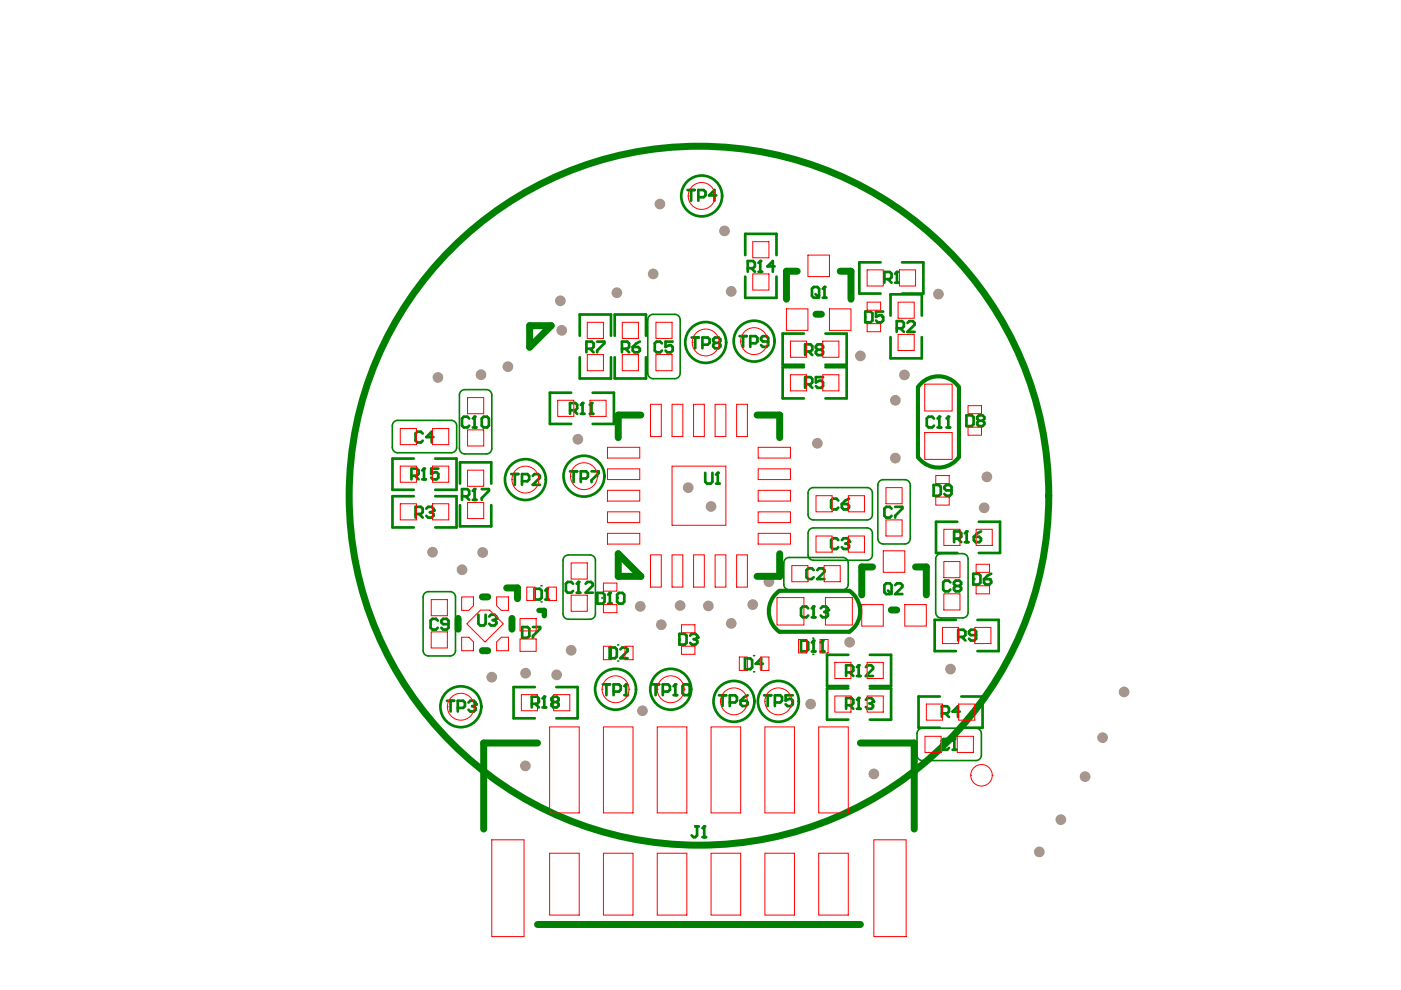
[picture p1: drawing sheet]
<svg xmlns="http://www.w3.org/2000/svg" width="297mm" height="210mm" viewBox="0 0 297 210" stroke-linecap="round" stroke-linejoin="round" font-family="sans-serif">
<g fill="#a6968d">
<circle cx="238.3" cy="146.7" r="1.14"/>
<circle cx="233.8" cy="156.4" r="1.14"/>
<circle cx="230.1" cy="164.7" r="1.14"/>
<circle cx="224.9" cy="173.8" r="1.14"/>
<circle cx="220.4" cy="180.6" r="1.14"/>
<circle cx="111.4" cy="162.4" r="1.14"/>
<circle cx="173.3" cy="94" r="1.14"/>
<circle cx="155" cy="132.2" r="1.14"/>
<circle cx="180.1" cy="136.2" r="1.14"/>
<circle cx="150.2" cy="128.5" r="1.14"/>
<circle cx="159.6" cy="128.2" r="1.14"/>
<circle cx="144.2" cy="128.4" r="1.14"/>
<circle cx="163" cy="123.3" r="1.14"/>
<circle cx="150.8" cy="107.4" r="1.14"/>
<circle cx="145.9" cy="103.4" r="1.14"/>
<circle cx="111.4" cy="142.7" r="1.14"/>
<circle cx="121.1" cy="137.9" r="1.14"/>
<circle cx="118" cy="143.1" r="1.14"/>
<circle cx="140.2" cy="132.5" r="1.14"/>
<circle cx="135.7" cy="128.6" r="1.14"/>
<circle cx="122.5" cy="93.1" r="1.14"/>
<circle cx="119.1" cy="70" r="1.14"/>
<circle cx="138.5" cy="58.1" r="1.14"/>
<circle cx="130.8" cy="62.1" r="1.14"/>
<circle cx="91.7" cy="117.1" r="1.14"/>
<circle cx="98" cy="120.8" r="1.14"/>
<circle cx="92.9" cy="80" r="1.14"/>
<circle cx="102.3" cy="117.1" r="1.14"/>
<circle cx="208.7" cy="107.7" r="1.14"/>
<circle cx="209.2" cy="101.1" r="1.14"/>
<circle cx="182.4" cy="75.5" r="1.14"/>
<circle cx="155" cy="61.8" r="1.14"/>
<circle cx="139.9" cy="43.3" r="1.14"/>
<circle cx="136.2" cy="150.7" r="1.14"/>
<circle cx="107.7" cy="77.7" r="1.14"/>
<circle cx="199" cy="62.4" r="1.14"/>
<circle cx="185.3" cy="164.1" r="1.14"/>
<circle cx="102" cy="79.5" r="1.14"/>
<circle cx="153.6" cy="49" r="1.14"/>
<circle cx="171.9" cy="149.3" r="1.14"/>
<circle cx="118.8" cy="63.8" r="1.14"/>
<circle cx="104.3" cy="143.6" r="1.14"/>
<circle cx="201.5" cy="141.9" r="1.14"/>
<circle cx="191.8" cy="79.5" r="1.14"/>
<circle cx="189.8" cy="97.1" r="1.14"/>
<circle cx="189.8" cy="84.9" r="1.14"/>
</g>
<g fill="none" stroke="#008000" stroke-width="1.5">
<path d="M169 57.5h-2.3v5.9M178.1 57.5h2.3v5.9M112.3 69.1h4.6l-4.6 4.5zM173 66.6h1.1M135.9 88h-4.8v4.8M160.5 88h4.8v4.8M131.1 117.4l4.8 4.8h-4.8zM165.3 117.4v4.8h-4.8M97.1 131.1v2.3M102.3 138h1.1M102.3 126.6h1.1M107.4 124.7h2.3v2.2"/>
<path d="M108.5 131.1v2.3M185 120.2h-2.3v5.9M189 129.3h1.1M194.1 120.2h2.3v5.9M114 157.5h-11.4v18.3M182.4 157.5h11.4v18.3M114 196h68.4"/>
</g>
<g fill="none" stroke="#008000" stroke-width=".34">
<path d="M137.3 67.8v11.3M138.5 66.6h4.6M144.2 67.8v11.3M183.6 67.1v.2M187 67.1v.2M83.2 90.3v4.6M84.3 89.1h11.4M84.3 96h11.4M96.8 90.3v4.6M97.4 83.8v11.3M98.5 82.6h4.6M98.5 96.2h4.6"/>
<path d="M104.3 83.8v11.3M138.5 80.3h4.6M205 89v.3M208.4 89v.3M119.4 118.8v11.4M120.5 117.7h4.6M126.2 118.8v11.4M166.2 119.3v4.6M167.3 118.2h11.4M171.3 104.5v4.6M171.3 113.1v4.6M172.5 111.9h11.3"/>
<path d="M172.5 118.8h11.3M172.5 103.4h11.3M172.5 110.2h11.3M179.8 119.3v4.6M185 104.5v4.6M185 113.1v4.6M186.1 102.8v11.4M187.3 115.3h4.5M187.3 101.7h4.5M193 102.8v11.4M198.1 103.8v.3M198.4 118.5v11.4"/>
<path d="M199.5 117.4h4.6M201.5 103.8v.3M205.3 118.5v11.4M89.7 126.6v11.3M90.8 139.1h4.6M90.8 125.4h4.6M96.6 126.6v11.3M114.7 124.2h.2M114.7 127.6h.2M120.5 131.3h4.6M127.7 126.6v.3M131 136.7h.2"/>
<path d="M131.1 126.6v.3M144.2 135.5v.2M147.6 135.5v.2M159.8 139h.2M167.3 125.1h11.4M172.3 135.3h.3M172.3 138.7h.3M199.5 131h4.6M206.7 122.7v.2M210.1 122.7v.2M131 140.2h.2M159.8 142.4h.2"/>
<path d="M194.4 155.5v4.6M195.6 154.4h11.3M208.1 155.5v4.6M195.6 161.3h11.3"/>
</g>
<path d="M194.6 82.1v14.8M203.3 82.1v14.8M165.2 125.3h14.9M165.2 134h14.9" fill="none" stroke="#008000" stroke-width=".87"/>
<g fill="none" stroke="#008000" stroke-width=".57">
<path d="M158 54.1v-4.5h6.6v4.5M158 58.6v4.6h6.6v-4.6M186.7 55.6h-4.5v6.6h4.5M191.3 55.6h4.5v6.6h-4.5M122.9 75.7v4.5h6.6v-4.5M122.9 71.2v-4.5h6.6v4.5M130.3 71.2v-4.5h6.7v4.5M130.3 75.7v4.5h6.7v-4.5M170.4 77.9h-4.5v6.6h4.5M170.4 70.7h-4.5v6.6h4.5M175 77.9h4.5v6.6h-4.5M175 70.7h4.5v6.6h-4.5"/>
<path d="M188.8 66.9v-4.5h6.6v4.5M188.8 71.5v4.5h6.6v-4.5M87.7 97.2h-4.5v6.7h4.5M92.3 97.2h4.5v6.7h-4.5M121.1 83.3h-4.5v6.6h4.5M125.7 83.3h4.5v6.6h-4.5M87.7 105.2h-4.5v6.6h4.5M92.3 105.2h4.5v6.6h-4.5M97.5 102.5v-4.5h6.7v4.5M97.5 107.1v4.5h6.7v-4.5M203 110.6h-4.5v6.6h4.5M207.5 110.6h4.5v6.6h-4.5"/>
<path d="M169.8 135.8h1.2l.4 .4v1.5l-.4 .4h-1.2zM172.1 138.1h.8M172.5 135.8v2.3M179.9 138.8h-4.6v6.7h4.6M184.4 138.8h4.5v6.7h-4.5M202.7 131.4h-4.5v6.6h4.5M207.2 131.4h4.5v6.6h-4.5M113.4 145.7h-4.5v6.6h4.5M118 145.7h4.5v6.6h-4.5M179.9 146h-4.6v6.6h4.6M184.4 146h4.5v6.6h-4.5M199.3 147.7h-4.6v6.6h4.6"/>
<path d="M203.8 147.7h4.5v6.6h-4.5"/>
</g>
<path d="M114.3 129.4h1.1v1.2" fill="none" stroke="#008000" stroke-width="1.1"/>
<circle cx="172.5" cy="135.8" r=".29" fill="#008000"/>
<path d="M172.5 135.8l-.4 .4M174 138.1h.8M174.4 135.8v2.3" fill="none" stroke="#008000" stroke-width=".57"/>
<circle cx="174.4" cy="135.8" r=".29" fill="#008000"/>
<path d="M101.4 130.3v1.9l.4 .4h.8l.4-.4v-1.9M103.7 130.7l.4-.4h.8l.3 .4v.4M174.4 135.8l-.4 .4" fill="none" stroke="#008000" stroke-width=".57"/>
<circle cx="105.2" cy="131.1" r=".29" fill="#008000"/>
<path d="M149.5 100.3v1.9l.4 .3h.8l.3-.3v-1.9M151.8 102.5h.8M152.2 100.3v2.2M104.5 131.5h.4M104.9 131.5l.3 .4v.3l-.3 .4h-.8l-.4-.4M105.2 131.1l-.3 .4" fill="none" stroke="#008000" stroke-width=".57"/>
<circle cx="152.2" cy="100.3" r=".29" fill="#008000"/>
<path d="M152.2 100.3l-.4 .3M138.2 145.1h1.6M139 145.1v2.3M140.5 146.6h1.2l.3-.4v-.7l-.3-.4h-1.2v2.3M142.8 147.4h.8M143.2 145.1v2.3" fill="none" stroke="#008000" stroke-width=".57"/>
<circle cx="143.2" cy="145.1" r=".29" fill="#008000"/>
<g fill="none" stroke="#008000" stroke-width=".57">
<path d="M145.8 40.3h1.5M146.5 40.3v2.3M148.1 41.8h1.1l.4-.4v-.7l-.4-.4h-1.1v2.3M151.9 41.4h-1.6l1.2-1.1v2.3M146.6 71.6h1.6M147.4 71.6v2.2M148.9 73.1h1.2l.3-.4v-.8l-.3-.3h-1.2v2.2M151.6 72.7l-.4-.4v-.4l.4-.3h.7l.4 .3v.4l-.4 .4M151.6 72.7l-.4 .4v.4l.4 .3h.7l.4-.3v-.4l-.4-.4M151.6 72.7h.7M156.8 71.3h1.5M157.5 71.3v2.2"/>
<path d="M159.1 72.8h1.1l.4-.4v-.8l-.4-.3h-1.1v2.2M162.9 72.4h-1.2l-.3-.4v-.4l.3-.3h.8l.4 .3v1.6l-.4 .3h-.8l-.3-.3M120.9 99.9h1.5M121.6 99.9v2.3M125.4 99.9h1.5v.4l-1.5 1.5v.4M123.1 101.5h1.2l.4-.4v-.8l-.4-.4h-1.2v2.3M94.8 148.6h1.5M95.5 148.6v2.3M97.1 150.1h1.1l.4-.4v-.7l-.4-.4h-1.1v2.3M99.3 149l.4-.4h.8l.4 .4v.3M143.2 145.1l-.4 .4M144.7 145.5l.4-.4h.7l.4 .4v1.5l-.4 .4h-.7l-.4-.4z"/>
<path d="M152.4 147.4h1.6M153.2 147.4v2.3M154.7 148.9h1.2l.3-.3v-.8l-.3-.4h-1.2v2.3M157 148.6h1.1l.4 .3v.4l-.4 .4h-.7l-.4-.4zM158.5 147.4l-.7 .4-.8 .8M162 147.4h1.5M162.8 147.4v2.3M164.3 148.9h1.1l.4-.3v-.8l-.4-.4h-1.1v2.3M168.1 147.4h-1.5v1.2l.7-.4h.4l.4 .4v.7l-.4 .4h-.8l-.3-.4"/>
</g>
<circle cx="100.9" cy="149.3" r=".29" fill="#008000"/>
<path d="M108.4 100.5h1.5M109.1 100.5v2.3M110.7 102h1.1l.4-.3v-.8l-.4-.4h-1.1v2.3M113 100.9l.3-.4h.8l.4 .4v.4l-1.5 1.5h1.5M100.1 149.7h.4M100.5 149.7l.4 .4v.4l-.4 .4h-.8l-.4-.4M100.9 149.3l-.4 .4M127.8 145.1h1.5M128.6 145.1v2.3M130.1 146.6h1.1l.4-.4v-.7l-.4-.4h-1.1v2.3M132.4 147.4h.7M132.8 145.1v2.3" fill="none" stroke="#008000" stroke-width=".57"/>
<circle cx="132.8" cy="145.1" r=".29" fill="#008000"/>
<path d="M112.7 149.2h1.2l.4-.4v-.7l-.4-.4h-1.2v2.3M113.5 149.2l.8 .8M115 150h.8M115.4 147.7v2.3M132.8 145.1l-.4 .4" fill="none" stroke="#008000" stroke-width=".57"/>
<circle cx="115.4" cy="147.7" r=".29" fill="#008000"/>
<path d="M98 105.2h1.1l.4-.4v-.7l-.4-.4h-1.1v2.3M98.7 105.2l.8 .8M100.2 106h.8M100.6 103.7v2.3M115.4 147.7l-.4 .4M117.3 148.8l-.4-.3v-.4l.4-.4h.8l.3 .4v.4l-.3 .3M117.3 148.8l-.4 .4v.4l.4 .4h.8l.3-.4v-.4l-.3-.4M117.3 148.8h.8" fill="none" stroke="#008000" stroke-width=".57"/>
<circle cx="100.6" cy="103.7" r=".29" fill="#008000"/>
<path d="M100.6 103.7l-.4 .4M102.1 103.7h1.6v.4l-1.6 1.5v.4M202.3 114.2h1.1l.4-.4v-.7l-.4-.4h-1.1v2.3M203 114.2l.8 .8M204.6 115h.7M205 112.7v2.3" fill="none" stroke="#008000" stroke-width=".57"/>
<circle cx="205" cy="112.7" r=".29" fill="#008000"/>
<path d="M89.9 99.4v2.2M87.2 100.9h1.2l.4-.4v-.8l-.4-.3h-1.2v2.2M88 100.9l.8 .7M89.5 101.6h.8M205 112.7l-.4 .4M206.5 113.8h1.1l.4 .4v.4l-.4 .4h-.7l-.4-.4zM208 112.7l-.8 .4-.7 .7" fill="none" stroke="#008000" stroke-width=".57"/>
<circle cx="89.9" cy="99.4" r=".29" fill="#008000"/>
<path d="M158.5 56.9h1.2l.4-.4v-.8l-.4-.4h-1.2v2.3M159.3 56.9l.8 .7M160.8 57.6h.8M161.2 55.3v2.3M89.9 99.4l-.4 .3M92.9 99.4h-1.5v1.1l.8-.4h.4l.3 .4v.8l-.3 .3h-.8l-.4-.3" fill="none" stroke="#008000" stroke-width=".57"/>
<circle cx="161.2" cy="55.3" r=".29" fill="#008000"/>
<path d="M161.2 55.3l-.4 .4M164.2 56.5h-1.5l1.2-1.2v2.3M179.4 149.5h1.1l.4-.4v-.7l-.4-.4h-1.1v2.3M180.2 149.5l.7 .8M181.7 150.3h.7M182.1 148v2.3" fill="none" stroke="#008000" stroke-width=".57"/>
<circle cx="182.1" cy="148" r=".29" fill="#008000"/>
<path d="M182.1 148l-.4 .4M183.6 148.4l.4-.4h.7l.4 .4v.4" fill="none" stroke="#008000" stroke-width=".57"/>
<circle cx="185.1" cy="148.8" r=".29" fill="#008000"/>
<path d="M179.4 142.6h1.1l.4-.4v-.8l-.4-.3h-1.1v2.2M180.2 142.6l.7 .7M181.7 143.3h.7M182.1 141.1v2.2M184.3 149.1h.4M184.7 149.1l.4 .4v.4l-.4 .4h-.7l-.4-.4M185.1 148.8l-.4 .3" fill="none" stroke="#008000" stroke-width=".57"/>
<circle cx="182.1" cy="141.1" r=".29" fill="#008000"/>
<path d="M120.9 87h1.1l.4-.4v-.8l-.4-.3h-1.1v2.2M121.6 87l.8 .7M123.1 87.7h.8M123.5 85.5v2.2M182.1 141.1l-.4 .3M183.6 141.4l.4-.3h.7l.4 .3v.4l-1.5 1.5h1.5" fill="none" stroke="#008000" stroke-width=".57"/>
<circle cx="123.5" cy="85.5" r=".29" fill="#008000"/>
<path d="M123.5 85.5l-.4 .3M125 87.7h.8M125.4 85.5v2.2" fill="none" stroke="#008000" stroke-width=".57"/>
<circle cx="125.4" cy="85.5" r=".29" fill="#008000"/>
<g fill="none" stroke="#008000" stroke-width=".57">
<path d="M124.3 73.9h1.2l.4-.3v-.8l-.4-.4h-1.2v2.3M125.1 73.9l.8 .8M126.6 72.4h1.5v.4l-1.5 1.5v.4M131.9 73.9h1.1l.4-.3v-.8l-.4-.4h-1.1v2.3M132.6 73.9l.8 .8M134.1 73.6h1.2l.4 .3v.4l-.4 .4h-.8l-.4-.4zM135.7 72.4l-.8 .4-.8 .8M170.7 74.5h1.1l.4-.4v-.7l-.4-.4h-1.1v2.3M171.5 74.5l.7 .8M173.4 74.1l-.4-.3v-.4l.4-.4h.7l.4 .4v.4l-.4 .3M173.4 74.1l-.4 .4v.4l.4 .4h.7l.4-.4v-.4l-.4-.4M173.4 74.1h.7"/>
<path d="M174.5 80h-1.5v1.1l.7-.4h.4l.4 .4v.8l-.4 .3h-.7l-.4-.3M125.4 85.5l-.4 .3M170.7 81.5h1.1l.4-.4v-.8l-.4-.3h-1.1v2.2M171.5 81.5l.7 .7M88.1 109h1.1l.4-.4v-.8l-.4-.3h-1.1v2.2M88.9 109l.7 .7M90.4 107.8l.4-.3h.7l.4 .3v.4M203.2 135h1.1l.4-.3v-.8l-.4-.4h-1.1v2.3M203.9 135l.8 .8M207 134.7h-1.2l-.4-.4v-.4l.4-.4h.8l.4 .4v1.5l-.4 .4h-.8l-.4-.4M199.7 151.3h1.1l.4-.4v-.8l-.4-.4h-1.1v2.3M200.4 151.3l.8 .7"/>
<path d="M203.5 150.9h-1.5l1.1-1.2v2.3"/>
</g>
<circle cx="91.9" cy="108.2" r=".29" fill="#008000"/>
<path d="M187.5 59.2h1.2l.3-.4v-.8l-.3-.3h-1.2v2.2M188.3 59.2l.7 .7M189.8 59.9h.8M190.2 57.7v2.2M190.1 69.6h1.2l.3-.4v-.7l-.3-.4h-1.2v2.3M190.9 69.6l.7 .8M192.4 68.5l.4-.4h.7l.4 .4v.3l-1.5 1.6h1.5M91.1 108.6h.4M91.5 108.6l.4 .4v.4l-.4 .3h-.7l-.4-.3M91.9 108.2l-.4 .4" fill="none" stroke="#008000" stroke-width=".57"/>
<circle cx="190.2" cy="57.7" r=".29" fill="#008000"/>
<path d="M190.2 57.7l-.4 .3M172.1 61.2l.4-.4h.8l.4 .4v1.5l-.4 .4h-.8l-.4-.4zM172.9 62.4l.8 .7M174.4 63.1h.8M174.8 60.8v2.3M187.5 124.1l.4-.4h.8l.3 .4v1.5l-.3 .4h-.8l-.4-.4zM188.3 125.2l.7 .8M189.8 124.1l.4-.4h.7l.4 .4v.3l-1.5 1.6h1.5" fill="none" stroke="#008000" stroke-width=".57"/>
<circle cx="174.8" cy="60.8" r=".29" fill="#008000"/>
<path d="M174.8 60.8l-.4 .4M147.4 175.2h.8M147.8 175.2v1.9l-.4 .4h-.4l-.4-.4M148.9 177.5h.8M149.3 175.2v2.3" fill="none" stroke="#008000" stroke-width=".57"/>
<circle cx="149.3" cy="175.2" r=".29" fill="#008000"/>
<path d="M126.6 125.7h1.2l.4 .4v1.5l-.4 .4h-1.2zM128.9 128h.8M129.3 125.7v2.3M149.3 175.2l-.4 .4" fill="none" stroke="#008000" stroke-width=".57"/>
<circle cx="129.3" cy="125.7" r=".29" fill="#008000"/>
<g fill="none" stroke="#008000" stroke-width=".57">
<path d="M183.5 66.1h1.1l.4 .3v1.6l-.4 .3h-1.1zM187.3 66.1h-1.6v1.1l.8-.4h.4l.4 .4v.8l-.4 .3h-.8l-.4-.3M204.9 88.1h1.1l.4 .3v1.6l-.4 .3h-1.1zM207.6 89.2l-.4 .4v.4l.4 .3h.7l.4-.3v-.4l-.4-.4M207.6 89.2l-.4-.4v-.4l.4-.3h.7l.4 .3v.4l-.4 .4M207.6 89.2h.7M197.9 102.8h1.2l.4 .4v1.5l-.4 .4h-1.2zM201.7 104h-1.1l-.4-.4v-.4l.4-.4h.8l.3 .4v1.5l-.3 .4h-.8l-.4-.4M110.7 132.9h1.2l.3 .4v1.5l-.3 .4h-1.2zM113 132.9h1.5v.4l-1.5 1.5v.4M129.3 125.7l-.4 .4M130.8 126.1l.4-.4h.8l.4 .4v1.5l-.4 .4h-.8l-.4-.4z"/>
<path d="M144 134.4h1.2l.4 .4v1.5l-.4 .4h-1.2zM146.3 134.8l.4-.4h.8l.3 .4v.4M157.9 139.6h1.2l.4 .4v1.5l-.4 .4h-1.2zM206.3 121.7h1.2l.4 .3v1.6l-.4 .3h-1.2zM208.6 122.8h1.2l.4 .4v.4l-.4 .3h-.8l-.4-.3zM210.2 121.7l-.8 .3-.8 .8M161.8 140.7h-1.6l1.2-1.1v2.3"/>
</g>
<circle cx="147.8" cy="135.2" r=".29" fill="#008000"/>
<path d="M113.3 124.8h1.2l.3 .4v1.5l-.3 .4h-1.2zM115.6 127.1h.8M116 124.8v2.3M129.3 137.3h1.1l.4 .4v1.5l-.4 .4h-1.1zM131.5 137.7l.4-.4h.8l.4 .4v.3l-1.6 1.6h1.6M147.1 135.5h.4M147.5 135.5l.3 .4v.4l-.3 .4h-.8l-.4-.4M147.8 135.2l-.3 .3" fill="none" stroke="#008000" stroke-width=".57"/>
<circle cx="116" cy="124.8" r=".29" fill="#008000"/>
<path d="M116 124.8l-.4 .4M171.4 129l-.4-.4h-.8l-.4 .4v1.5l.4 .4h.8l.4-.4M172.1 130.9h.8M172.5 128.6v2.3M201.5 123.5l-.4-.4h-.7l-.4 .4v1.5l.4 .4h.7l.4-.4M202.6 124.2l-.3-.3v-.4l.3-.4h.8l.4 .4v.4l-.4 .3M202.6 124.2l-.3 .4v.4l.3 .4h.8l.4-.4v-.4l-.4-.4M202.6 124.2h.8" fill="none" stroke="#008000" stroke-width=".57"/>
<circle cx="172.5" cy="128.6" r=".29" fill="#008000"/>
<path d="M172.5 128.6l-.4 .4M174 129l.4-.4h.8l.3 .4v.4" fill="none" stroke="#008000" stroke-width=".57"/>
<circle cx="175.5" cy="129.4" r=".29" fill="#008000"/>
<path d="M121.5 123.8l-.4-.4h-.7l-.4 .4v1.5l.4 .4h.7l.4-.4M122.3 125.7h.7M122.6 123.4v2.3M174.8 129.7h.4M175.2 129.7l.3 .4v.4l-.3 .4h-.8l-.4-.4M175.5 129.4l-.3 .3" fill="none" stroke="#008000" stroke-width=".57"/>
<circle cx="122.6" cy="123.4" r=".29" fill="#008000"/>
<path d="M198 88.7l-.4-.3h-.7l-.4 .3v1.6l.4 .3h.7l.4-.3M198.8 90.6h.7M199.2 88.4v2.2M122.6 123.4l-.3 .4M124.2 123.8l.3-.4h.8l.4 .4v.3l-1.5 1.6h1.5" fill="none" stroke="#008000" stroke-width=".57"/>
<circle cx="199.2" cy="88.4" r=".29" fill="#008000"/>
<path d="M199.2 88.4l-.4 .3M200.7 90.6h.7M201.1 88.4v2.2" fill="none" stroke="#008000" stroke-width=".57"/>
<circle cx="201.1" cy="88.4" r=".29" fill="#008000"/>
<path d="M99.5 88.7l-.4-.3h-.8l-.3 .3v1.6l.3 .3h.8l.4-.3M100.2 90.6h.8M100.6 88.4v2.2M201.1 88.4l-.4 .3" fill="none" stroke="#008000" stroke-width=".57"/>
<circle cx="100.6" cy="88.4" r=".29" fill="#008000"/>
<g fill="none" stroke="#008000" stroke-width=".57">
<path d="M140.3 72.8l-.3-.4h-.8l-.4 .4v1.5l.4 .4h.8l.3-.4M142.6 72.4h-1.5v1.2l.8-.4h.3l.4 .4v.7l-.4 .4h-.7l-.4-.4M89.6 91.9l-.4-.4h-.7l-.4 .4v1.5l.4 .4h.7l.4-.4M91.9 92.7h-1.5l1.1-1.2v2.3M100.6 88.4l-.4 .3M102.1 88.7l.4-.3h.8l.4 .3v1.6l-.4 .3h-.8l-.4-.3zM177.7 106.1l-.4-.4h-.7l-.4 .4v1.5l.4 .4h.7l.4-.4M177.7 114.5l-.4-.4h-.7l-.4 .4v1.5l.4 .4h.7l.4-.4M178.5 106.9h1.1l.4 .3v.4l-.4 .4h-.7l-.4-.4zM178.5 114.5l.4-.4h.7l.4 .4v.4M180 105.7l-.7 .4-.8 .8M189 107.8l-.3-.3h-.8l-.4 .3v1.6l.4 .3h.8l.3-.3"/>
<path d="M189.8 107.5h1.5v.3l-1.5 1.6v.3M92.8 131.6l-.4-.4h-.7l-.4 .4v1.5l.4 .4h.7l.4-.4M95.1 132.3h-1.1l-.4-.3v-.4l.4-.4h.7l.4 .4v1.5l-.4 .4h-.7l-.4-.4"/>
</g>
<circle cx="180" cy="114.9" r=".29" fill="#008000"/>
<path d="M179.3 115.3h.3M179.6 115.3l.4 .3v.4l-.4 .4h-.7l-.4-.4M180 114.9l-.4 .4M172.5 120.9l-.4-.4h-.7l-.4 .4v1.5l.4 .4h.7l.4-.4M173.3 120.9l.4-.4h.7l.4 .4v.4l-1.5 1.5h1.5M201.2 157.1l-.4-.4h-.7l-.4 .4v1.5l.4 .4h.7l.4-.4M202 159h.7M202.3 156.7v2.3" fill="none" stroke="#008000" stroke-width=".57"/>
<circle cx="202.3" cy="156.7" r=".29" fill="#008000"/>
<g fill="none" stroke="#008000" stroke-width=".57">
<path d="M202.3 156.7l-.3 .4"/>
<circle cx="148.8" cy="41.5" r="4.3"/>
<circle cx="149.6" cy="72.6" r="4.3"/>
<circle cx="159.9" cy="72.3" r="4.3"/>
<circle cx="111.4" cy="101.7" r="4.3"/>
<circle cx="123.8" cy="101" r="4.3"/>
<circle cx="97.7" cy="149.8" r="4.3"/>
<circle cx="130.5" cy="146.1" r="4.3"/>
<circle cx="142.2" cy="146.1" r="4.3"/>
<circle cx="155.6" cy="148.7" r="4.3"/>
<circle cx="165" cy="148.7" r="4.3"/>
</g>
<path d="M194.6 82.1a5.3 5.3 0 0 1 8.7 0M203.3 96.9a5.3 5.3 0 0 1-8.7 0M165.2 125.3a5.3 5.3 0 0 0 0 8.7M180.1 125.3a5.3 5.3 0 0 1 0 8.7" fill="none" stroke="#008000" stroke-width=".87"/>
<g fill="none" stroke="#008000" stroke-width=".34">
<path d="M137.3 79.1a1.14 1.14 0 0 0 1.2 1.2M138.5 66.6a1.14 1.14 0 0 0-1.2 1.2M143.1 66.6a1.14 1.14 0 0 1 1.1 1.2M144.2 79.1a1.14 1.14 0 0 1-1.1 1.2M83.2 94.9a1.14 1.14 0 0 0 1.1 1.1M84.3 89.1a1.14 1.14 0 0 0-1.1 1.2M95.7 89.1a1.14 1.14 0 0 1 1.1 1.2M96.8 94.9a1.14 1.14 0 0 1-1.1 1.1M97.4 95.1a1.14 1.14 0 0 0 1.1 1.1M98.5 82.6a1.14 1.14 0 0 0-1.1 1.2M103.1 82.6a1.14 1.14 0 0 1 1.2 1.2M104.3 95.1a1.14 1.14 0 0 1-1.2 1.1"/>
<path d="M120.5 117.7a1.14 1.14 0 0 0-1.1 1.1M125.1 117.7a1.14 1.14 0 0 1 1.1 1.1M167.3 118.2a1.14 1.14 0 0 0-1.1 1.1M171.3 117.7a1.14 1.14 0 0 0 1.2 1.1M171.3 109.1a1.14 1.14 0 0 0 1.2 1.1M172.5 111.9a1.14 1.14 0 0 0-1.2 1.2M172.5 103.4a1.14 1.14 0 0 0-1.2 1.1M178.7 118.2a1.14 1.14 0 0 1 1.1 1.1M183.8 111.9a1.14 1.14 0 0 1 1.2 1.2M183.8 103.4a1.14 1.14 0 0 1 1.2 1.1M185 117.7a1.14 1.14 0 0 1-1.2 1.1M185 109.1a1.14 1.14 0 0 1-1.2 1.1"/>
<path d="M186.1 114.2a1.14 1.14 0 0 0 1.2 1.1M187.3 101.7a1.14 1.14 0 0 0-1.2 1.1M191.8 101.7a1.14 1.14 0 0 1 1.2 1.1M193 114.2a1.14 1.14 0 0 1-1.2 1.1M199.5 117.4a1.14 1.14 0 0 0-1.1 1.1M204.1 117.4a1.14 1.14 0 0 1 1.2 1.1M89.7 137.9a1.14 1.14 0 0 0 1.1 1.2M90.8 125.4a1.14 1.14 0 0 0-1.1 1.2M95.4 125.4a1.14 1.14 0 0 1 1.2 1.2M96.6 137.9a1.14 1.14 0 0 1-1.2 1.2M119.4 130.2a1.14 1.14 0 0 0 1.1 1.1M126.2 130.2a1.14 1.14 0 0 1-1.1 1.1"/>
<path d="M166.2 123.9a1.14 1.14 0 0 0 1.1 1.2M179.8 123.9a1.14 1.14 0 0 1-1.1 1.2M198.4 129.9a1.14 1.14 0 0 0 1.1 1.1M205.3 129.9a1.14 1.14 0 0 1-1.2 1.1M195.6 154.4a1.14 1.14 0 0 0-1.2 1.1M206.9 154.4a1.14 1.14 0 0 1 1.2 1.1M194.4 160.1a1.14 1.14 0 0 0 1.2 1.2M208.1 160.1a1.14 1.14 0 0 1-1.2 1.2"/>
</g>
<circle cx="148.2" cy="105.1" r="74.1" fill="none" stroke="#008000" stroke-width="1.5"/>
<g fill="none" stroke="#f00" stroke-width=".21">
<path d="M145.9 41.5h.1M145.9 41.5a2.85 2.85 0 0 0 2.9 2.9 2.85 2.85 0 0 0 2.8-2.9M145.9 41.5a2.85 2.85 0 0 1 2.9-2.8 2.85 2.85 0 0 1 2.8 2.8M151.6 41.5h.1M159.6 51.2h3.4v3.5h-3.4zM159.6 58.1h3.4v3.4h-3.4zM171.3 54.1h4.6v4.5h-4.6zM183.8 57.2h3.5v3.4h-3.5zM190.7 57.2h3.4v3.4h-3.4zM124.5 68.3h3.4v3.5h-3.4zM124.5 75.2h3.4v3.4h-3.4zM131.9 68.3h3.5v3.5h-3.5z"/>
<path d="M131.9 75.2h3.5v3.4h-3.5zM139.1 75.2h3.4v3.4h-3.4zM139.1 68.3h3.4v3.5h-3.4zM146.8 72.6h.1M146.8 72.6a2.85 2.85 0 0 0 2.8 2.9 2.85 2.85 0 0 0 2.9-2.9M146.8 72.6a2.85 2.85 0 0 1 2.8-2.8 2.85 2.85 0 0 1 2.9 2.8M152.5 72.6h.1M157 72.3h.1M157 72.3a2.85 2.85 0 0 0 2.9 2.9 2.85 2.85 0 0 0 2.8-2.9M157 72.3a2.85 2.85 0 0 1 2.9-2.8 2.85 2.85 0 0 1 2.8 2.8M162.7 72.3h.1M166.7 65.5h4.6v4.5h-4.6z"/>
<path d="M167.6 79.5h3.4v3.4h-3.4zM167.6 72.3h3.4v3.4h-3.4zM174.4 79.5h3.5v3.4h-3.5zM174.4 72.3h3.5v3.4h-3.5zM175.9 65.5h4.5v4.5h-4.5zM183.8 64.1h2.9v1.7h-2.9zM183.8 68.6h2.9v1.7h-2.9zM190.4 70.9h3.4v3.4h-3.4zM190.4 64.1h3.4v3.4h-3.4zM84.9 90.9h3.4v3.4h-3.4zM84.9 98.8h3.4v3.5h-3.4zM91.7 90.9h3.4v3.4h-3.4z"/>
<path d="M91.7 98.8h3.4v3.5h-3.4zM99.1 99.7h3.5v3.4h-3.5zM99.1 84.3h3.5v3.4h-3.5zM99.1 91.1h3.5v3.5h-3.5zM118.2 84.9h3.5v3.4h-3.5zM125.1 84.9h3.4v3.4h-3.4zM128.8 94.8h6.8v2.3h-6.8zM128.8 99.4h6.8v2.3h-6.8zM137.9 85.7h2.3v6.9h-2.3zM142.5 98.8h11.4v12.6h-11.4zM142.5 85.7h2.3v6.9h-2.3zM147.1 85.7h2.2v6.9h-2.2z"/>
<path d="M151.6 85.7h2.3v6.9h-2.3zM156.2 85.7h2.3v6.9h-2.3zM160.7 99.4h6.9v2.3h-6.9zM160.7 94.8h6.9v2.3h-6.9zM196.1 81.4h5.8v5.7h-5.8zM196.1 91.7h5.8v5.7h-5.8zM205.2 90.6h2.9v1.7h-2.9zM205.2 86h2.9v1.7h-2.9zM84.9 106.8h3.4v3.4h-3.4zM91.7 106.8h3.4v3.4h-3.4zM99.1 106.5h3.5v3.4h-3.5zM108.5 101.7h.1"/>
<path d="M108.5 101.7a2.85 2.85 0 0 0 2.9 2.8 2.85 2.85 0 0 0 2.8-2.8M108.5 101.7a2.85 2.85 0 0 1 2.9-2.9 2.85 2.85 0 0 1 2.8 2.9M114.2 101.7h.1M121 101h.1M121 101a2.85 2.85 0 0 0 2.8 2.8 2.85 2.85 0 0 0 2.9-2.8M121 101a2.85 2.85 0 0 1 2.8-2.9 2.85 2.85 0 0 1 2.9 2.9M121.1 119.4h3.4v3.4h-3.4zM126.7 101h.1M128.8 104h6.8v2.2h-6.8zM128.8 108.5h6.8v2.3h-6.8zM128.8 113.1h6.8v2.3h-6.8zM137.9 117.6h2.3v6.9h-2.3z"/>
<path d="M142.5 117.6h2.3v6.9h-2.3zM147.1 117.6h2.2v6.9h-2.2zM151.6 117.6h2.3v6.9h-2.3zM156.2 117.6h2.3v6.9h-2.3zM160.7 113.1h6.9v2.3h-6.9zM160.7 108.5h6.9v2.3h-6.9zM160.7 104h6.9v2.2h-6.9zM167.9 119.9h3.4v3.4h-3.4zM173 113.6h3.4v3.5h-3.4zM173 105.1h3.4v3.4h-3.4zM174.7 119.9h3.4v3.4h-3.4zM179.9 113.6h3.4v3.5h-3.4z"/>
<path d="M179.9 105.1h3.4v3.4h-3.4zM187.3 116.8h4.5v4.5h-4.5zM187.8 103.4h3.5v3.4h-3.5zM187.8 110.2h3.5v3.4h-3.5zM198.4 105.4h2.9v1.7h-2.9zM198.4 100.8h2.9v1.7h-2.9zM200.1 119.1h3.4v3.4h-3.4zM200.1 112.2h3.4v3.4h-3.4zM207 119.6h2.8v1.7h-2.8zM207 112.2h3.4v3.4h-3.4zM91.4 134h3.5v3.4h-3.5zM91.4 127.1h3.5v3.4h-3.5z"/>
<path d="M97.9 126.6h2.5v1.8l-1 1h-1.5zM97.9 135.1h1.5l1 1v1.9h-2.5zM99 132.3l2.9-2.9h1.9l2.9 2.9-3.9 3.8zM105.3 126.6h2.5v2.8h-1.5l-1-1zM106.3 135.1h1.5v2.9h-2.5v-1.9zM110.3 135.5h3.4v2.6h-3.4zM110.3 131.1h3.4v2.7h-3.4zM111.7 124.5h1.7v2.8h-1.7zM116.2 124.5h1.8v2.8h-1.8zM121.1 126.2h3.4v3.4h-3.4zM127.9 128.2h2.9v1.7h-2.9zM127.9 137h1.8v2.9h-1.8z"/>
<path d="M127.9 123.6h2.9v1.7h-2.9zM132.5 137h1.7v2.9h-1.7zM144.5 137h2.8v1.7h-2.8zM144.5 132.5h2.8v1.7h-2.8zM156.8 139.3h1.7v2.8h-1.7zM161.3 139.3h1.7v2.8h-1.7zM164.7 126.7h5.7v5.8h-5.7zM169.3 135.6h1.7v2.8h-1.7zM173.9 135.6h1.7v2.8h-1.7zM175 126.7h5.7v5.8h-5.7zM182.7 128.2h4.6v4.5h-4.6zM191.8 128.2h4.6v4.5h-4.6z"/>
<path d="M199.8 133h3.4v3.5h-3.4zM200.1 125.9h3.4v3.4h-3.4zM206.7 133h3.4v3.5h-3.4zM207 124.2h2.8v1.7h-2.8zM94.9 149.8h.1M100.6 149.8h.1M110.5 147.3h3.5v3.4h-3.5zM116.5 154.1h6.3v18.3h-6.3zM117.4 147.3h3.4v3.4h-3.4zM127.7 146.1h.1M127.7 146.1a2.85 2.85 0 0 0 2.8 2.9 2.85 2.85 0 0 0 2.9-2.9M127.7 146.1a2.85 2.85 0 0 1 2.8-2.8 2.85 2.85 0 0 1 2.9 2.8"/>
<path d="M127.9 154.1h6.3v18.3h-6.3zM133.4 146.1h.1M139.3 154.1h6.3v18.3h-6.3zM139.4 146.1h.1M139.4 146.1a2.85 2.85 0 0 0 2.8 2.9 2.85 2.85 0 0 0 2.9-2.9M139.4 146.1a2.85 2.85 0 0 1 2.8-2.8 2.85 2.85 0 0 1 2.9 2.8M145.1 146.1h.1M150.8 154.1h6.2v18.3h-6.2zM152.8 148.7h.1M152.8 148.7a2.85 2.85 0 0 0 2.8 2.9 2.85 2.85 0 0 0 2.9-2.9M152.8 148.7a2.85 2.85 0 0 1 2.8-2.8 2.85 2.85 0 0 1 2.9 2.8M158.5 148.7h.1"/>
<path d="M162.2 154.1h6.2v18.3h-6.2zM162.2 148.7h.1M162.2 148.7a2.85 2.85 0 0 0 2.8 2.9 2.85 2.85 0 0 0 2.9-2.9M162.2 148.7a2.85 2.85 0 0 1 2.8-2.8 2.85 2.85 0 0 1 2.9 2.8M167.9 148.7h.1M173.6 154.1h6.3v18.3h-6.3zM177 147.6h3.4v3.4h-3.4zM177 140.4h3.4v3.5h-3.4zM183.8 140.4h3.5v3.5h-3.5zM183.9 147.6h3.4v3.4h-3.4zM196.1 156.1h3.4v3.4h-3.4zM196.4 149.3h3.4v3.4h-3.4z"/>
<path d="M203 156.1h3.4v3.4h-3.4zM203.2 149.3h3.5v3.4h-3.5zM104.3 178.1h6.8v20.5h-6.8zM185.3 178.1h6.8v20.5h-6.8zM205.8 164.4h.1M205.8 164.4a2.28 2.28 0 0 0 2.3 2.3 2.28 2.28 0 0 0 2.3-2.3M205.8 164.4a2.28 2.28 0 0 1 2.3-2.3 2.28 2.28 0 0 1 2.3 2.3M210.4 164.4h.1M116.5 180.9h6.3v13.1h-6.3zM127.9 180.9h6.3v13.1h-6.3zM139.3 180.9h6.3v13.1h-6.3zM150.8 180.9h6.2v13.1h-6.2z"/>
<path d="M162.2 180.9h6.2v13.1h-6.2zM173.6 180.9h6.3v13.1h-6.3z"/>
<circle cx="97.7" cy="149.8" r="2.85"/>
</g>
</svg>
